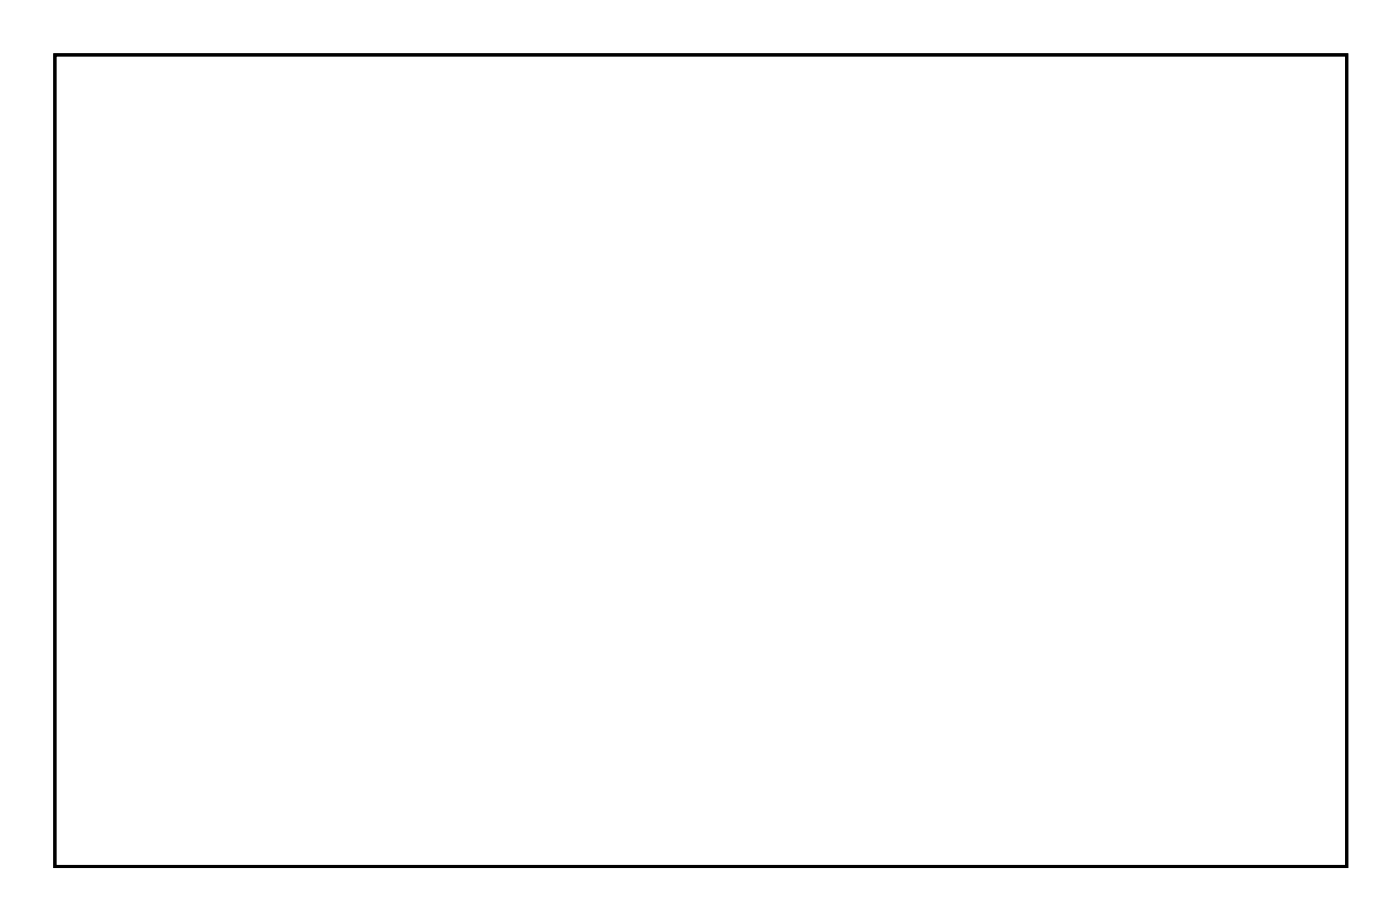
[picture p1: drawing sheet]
<svg xmlns="http://www.w3.org/2000/svg" width="93mm" height="61mm" viewBox="0 0 93 61" stroke-linecap="round" stroke-linejoin="round" font-family="sans-serif">
<path d="M3.6 3.6h85.6v53.8h-85.6z" fill="none" stroke="#000" stroke-width=".2"/>
<path d="M3.6 3.6h85.7v53.8h-85.7zM3.6 3.6v53.8h85.6v-53.8z" fill="#000"/>
<path d="M17.7 18h1.4v1.4h-1.4z" fill="#fff"/>
<path d="M17.7 18h1.4v1.4h-1.4z" fill="none" stroke="#fff" stroke-width=".76" stroke-linecap="butt"/>
<circle cx="18.4" cy="18.7" r=".7" fill="#fff"/>
<circle cx="18.4" cy="18.7" r=".7" fill="none" stroke="#fff" stroke-width=".76" stroke-linecap="butt"/>
<circle cx="18.4" cy="11.1" r=".7" fill="#fff"/>
<circle cx="18.4" cy="11.1" r=".7" fill="none" stroke="#fff" stroke-width=".76" stroke-linecap="butt"/>
<circle cx="21" cy="18.7" r=".7" fill="#fff"/>
<circle cx="21" cy="18.7" r=".7" fill="none" stroke="#fff" stroke-width=".76" stroke-linecap="butt"/>
<circle cx="21" cy="11.1" r=".7" fill="#fff"/>
<circle cx="21" cy="11.1" r=".7" fill="none" stroke="#fff" stroke-width=".76" stroke-linecap="butt"/>
<circle cx="23.5" cy="18.7" r=".7" fill="#fff"/>
<circle cx="23.5" cy="18.7" r=".7" fill="none" stroke="#fff" stroke-width=".76" stroke-linecap="butt"/>
<circle cx="23.5" cy="11.1" r=".7" fill="#fff"/>
<circle cx="23.5" cy="11.1" r=".7" fill="none" stroke="#fff" stroke-width=".76" stroke-linecap="butt"/>
<circle cx="26.1" cy="18.7" r=".7" fill="#fff"/>
<circle cx="26.1" cy="18.7" r=".7" fill="none" stroke="#fff" stroke-width=".76" stroke-linecap="butt"/>
<circle cx="26.1" cy="11.1" r=".7" fill="#fff"/>
<circle cx="26.1" cy="11.1" r=".7" fill="none" stroke="#fff" stroke-width=".76" stroke-linecap="butt"/>
<circle cx="28.6" cy="18.7" r=".7" fill="#fff"/>
<circle cx="28.6" cy="18.7" r=".7" fill="none" stroke="#fff" stroke-width=".76" stroke-linecap="butt"/>
<circle cx="28.6" cy="11.1" r=".7" fill="#fff"/>
<circle cx="28.6" cy="11.1" r=".7" fill="none" stroke="#fff" stroke-width=".76" stroke-linecap="butt"/>
<circle cx="31.1" cy="18.7" r=".7" fill="#fff"/>
<circle cx="31.1" cy="18.7" r=".7" fill="none" stroke="#fff" stroke-width=".76" stroke-linecap="butt"/>
<circle cx="31.1" cy="11.1" r=".7" fill="#fff"/>
<circle cx="31.1" cy="11.1" r=".7" fill="none" stroke="#fff" stroke-width=".76" stroke-linecap="butt"/>
<circle cx="33.7" cy="18.7" r=".7" fill="#fff"/>
<circle cx="33.7" cy="18.7" r=".7" fill="none" stroke="#fff" stroke-width=".76" stroke-linecap="butt"/>
<circle cx="33.7" cy="11.1" r=".7" fill="#fff"/>
<circle cx="33.7" cy="11.1" r=".7" fill="none" stroke="#fff" stroke-width=".76" stroke-linecap="butt"/>
<circle cx="36.2" cy="18.7" r=".7" fill="#fff"/>
<circle cx="36.2" cy="18.7" r=".7" fill="none" stroke="#fff" stroke-width=".76" stroke-linecap="butt"/>
<circle cx="36.2" cy="11.1" r=".7" fill="#fff"/>
<circle cx="36.2" cy="11.1" r=".7" fill="none" stroke="#fff" stroke-width=".76" stroke-linecap="butt"/>
<path d="M40.5 23h1.6v1.6h-1.6z" fill="#fff"/>
<path d="M40.5 23h1.6v1.6h-1.6z" fill="none" stroke="#fff" stroke-width=".76" stroke-linecap="butt"/>
<circle cx="41.3" cy="23.8" r=".76" fill="#fff"/>
<circle cx="41.3" cy="23.8" r=".76" fill="none" stroke="#fff" stroke-width=".76" stroke-linecap="butt"/>
<circle cx="37.8" cy="23.8" r=".76" fill="#fff"/>
<circle cx="37.8" cy="23.8" r=".76" fill="none" stroke="#fff" stroke-width=".76" stroke-linecap="butt"/>
<path d="M22.8 23h1.5v1.6h-1.5z" fill="#fff"/>
<path d="M22.8 23h1.5v1.6h-1.5z" fill="none" stroke="#fff" stroke-width=".76" stroke-linecap="butt"/>
<circle cx="23.5" cy="23.8" r=".76" fill="#fff"/>
<circle cx="23.5" cy="23.8" r=".76" fill="none" stroke="#fff" stroke-width=".76" stroke-linecap="butt"/>
<circle cx="27" cy="23.8" r=".76" fill="#fff"/>
<circle cx="27" cy="23.8" r=".76" fill="none" stroke="#fff" stroke-width=".76" stroke-linecap="butt"/>
<path d="M61 33.3h1.2v1.3h-1.2z" fill="#fff"/>
<path d="M61 33.3h1.2v1.3h-1.2z" fill="none" stroke="#fff" stroke-width=".58"/>
<circle cx="69.2" cy="34" r=".62" fill="#fff"/>
<circle cx="69.2" cy="34" r=".62" fill="none" stroke="#fff" stroke-width=".58"/>
<circle cx="66.7" cy="34" r=".62" fill="#fff"/>
<circle cx="66.7" cy="34" r=".62" fill="none" stroke="#fff" stroke-width=".58"/>
<circle cx="64.2" cy="34" r=".62" fill="#fff"/>
<circle cx="64.2" cy="34" r=".62" fill="none" stroke="#fff" stroke-width=".58"/>
<circle cx="61.6" cy="34" r=".62" fill="#fff"/>
<circle cx="61.6" cy="34" r=".62" fill="none" stroke="#fff" stroke-width=".58"/>
<path d="M83.9 48.6h1.2v1.2h-1.2z" fill="#fff"/>
<path d="M83.9 48.6h1.2v1.2h-1.2z" fill="none" stroke="#fff" stroke-width=".58"/>
<circle cx="84.5" cy="49.2" r=".62" fill="#fff"/>
<circle cx="84.5" cy="49.2" r=".62" fill="none" stroke="#fff" stroke-width=".58"/>
<circle cx="81.9" cy="49.2" r=".62" fill="#fff"/>
<circle cx="81.9" cy="49.2" r=".62" fill="none" stroke="#fff" stroke-width=".58"/>
<circle cx="79.4" cy="49.2" r=".62" fill="#fff"/>
<circle cx="79.4" cy="49.2" r=".62" fill="none" stroke="#fff" stroke-width=".58"/>
<path d="M50.8 48.6h1.3v1.2h-1.3z" fill="#fff"/>
<path d="M50.8 48.6h1.3v1.2h-1.3z" fill="none" stroke="#fff" stroke-width=".58"/>
<circle cx="54" cy="49.2" r=".62" fill="#fff"/>
<circle cx="54" cy="49.2" r=".62" fill="none" stroke="#fff" stroke-width=".58"/>
<circle cx="51.5" cy="49.2" r=".62" fill="#fff"/>
<circle cx="51.5" cy="49.2" r=".62" fill="none" stroke="#fff" stroke-width=".58"/>
<circle cx="84.5" cy="34" r=".62" fill="#fff"/>
<circle cx="84.5" cy="34" r=".62" fill="none" stroke="#fff" stroke-width=".58"/>
<path d="M83.9 33.3h1.2v1.3h-1.2z" fill="#fff"/>
<path d="M83.9 33.3h1.2v1.3h-1.2z" fill="none" stroke="#fff" stroke-width=".58"/>
<circle cx="81.9" cy="34" r=".62" fill="#fff"/>
<circle cx="81.9" cy="34" r=".62" fill="none" stroke="#fff" stroke-width=".58"/>
<circle cx="79.4" cy="34" r=".62" fill="#fff"/>
<circle cx="79.4" cy="34" r=".62" fill="none" stroke="#fff" stroke-width=".58"/>
<circle cx="76.9" cy="34" r=".62" fill="#fff"/>
<circle cx="76.9" cy="34" r=".62" fill="none" stroke="#fff" stroke-width=".58"/>
<circle cx="74.3" cy="34" r=".62" fill="#fff"/>
<circle cx="74.3" cy="34" r=".62" fill="none" stroke="#fff" stroke-width=".58"/>
<path d="M50.7 53.5h1.5v1.5h-1.5z" fill="#fff"/>
<path d="M50.7 53.5h1.5v1.5h-1.5z" fill="none" stroke="#fff" stroke-width=".76" stroke-linecap="butt"/>
<circle cx="51.5" cy="54.3" r=".76" fill="#fff"/>
<circle cx="51.5" cy="54.3" r=".76" fill="none" stroke="#fff" stroke-width=".76" stroke-linecap="butt"/>
<circle cx="55" cy="54.3" r=".76" fill="#fff"/>
<circle cx="55" cy="54.3" r=".76" fill="none" stroke="#fff" stroke-width=".76" stroke-linecap="butt"/>
<path d="M10.1 18h1.5v1.5h-1.5z" fill="#fff"/>
<path d="M10.1 18h1.5v1.5h-1.5z" fill="none" stroke="#fff" stroke-width=".76" stroke-linecap="butt"/>
<circle cx="10.8" cy="18.7" r=".76" fill="#fff"/>
<circle cx="10.8" cy="18.7" r=".76" fill="none" stroke="#fff" stroke-width=".76" stroke-linecap="butt"/>
<circle cx="10.8" cy="22.2" r=".76" fill="#fff"/>
<circle cx="10.8" cy="22.2" r=".76" fill="none" stroke="#fff" stroke-width=".76" stroke-linecap="butt"/>
<circle cx="10.8" cy="25.7" r=".76" fill="#fff"/>
<circle cx="10.8" cy="25.7" r=".76" fill="none" stroke="#fff" stroke-width=".76" stroke-linecap="butt"/>
<circle cx="10.8" cy="29.2" r=".76" fill="#fff"/>
<circle cx="10.8" cy="29.2" r=".76" fill="none" stroke="#fff" stroke-width=".76" stroke-linecap="butt"/>
<path d="M10.1 38.3h1.5v1.5h-1.5z" fill="#fff"/>
<path d="M10.1 38.3h1.5v1.5h-1.5z" fill="none" stroke="#fff" stroke-width=".76" stroke-linecap="butt"/>
<circle cx="10.8" cy="39" r=".76" fill="#fff"/>
<circle cx="10.8" cy="39" r=".76" fill="none" stroke="#fff" stroke-width=".76" stroke-linecap="butt"/>
<circle cx="10.8" cy="42.5" r=".76" fill="#fff"/>
<circle cx="10.8" cy="42.5" r=".76" fill="none" stroke="#fff" stroke-width=".76" stroke-linecap="butt"/>
<circle cx="10.8" cy="46" r=".76" fill="#fff"/>
<circle cx="10.8" cy="46" r=".76" fill="none" stroke="#fff" stroke-width=".76" stroke-linecap="butt"/>
<circle cx="10.8" cy="49.5" r=".76" fill="#fff"/>
<circle cx="10.8" cy="49.5" r=".76" fill="none" stroke="#fff" stroke-width=".76" stroke-linecap="butt"/>
<path d="M81.2 7.8h1.5v1.5h-1.5z" fill="#fff"/>
<path d="M81.2 7.8h1.5v1.5h-1.5z" fill="none" stroke="#fff" stroke-width=".76" stroke-linecap="butt"/>
<circle cx="81.9" cy="8.6" r=".76" fill="#fff"/>
<circle cx="81.9" cy="8.6" r=".76" fill="none" stroke="#fff" stroke-width=".76" stroke-linecap="butt"/>
<circle cx="81.9" cy="12.1" r=".76" fill="#fff"/>
<circle cx="81.9" cy="12.1" r=".76" fill="none" stroke="#fff" stroke-width=".76" stroke-linecap="butt"/>
<circle cx="81.9" cy="15.6" r=".76" fill="#fff"/>
<circle cx="81.9" cy="15.6" r=".76" fill="none" stroke="#fff" stroke-width=".76" stroke-linecap="butt"/>
<circle cx="81.9" cy="19.1" r=".76" fill="#fff"/>
<circle cx="81.9" cy="19.1" r=".76" fill="none" stroke="#fff" stroke-width=".76" stroke-linecap="butt"/>
<path d="M42.3 50.2h1.5v1.5h-1.5z" fill="#fff"/>
<path d="M42.3 50.2h1.5v1.5h-1.5z" fill="none" stroke="#fff" stroke-width=".76" stroke-linecap="butt"/>
<circle cx="43.1" cy="51" r=".76" fill="#fff"/>
<circle cx="43.1" cy="51" r=".76" fill="none" stroke="#fff" stroke-width=".76" stroke-linecap="butt"/>
<circle cx="39.6" cy="51" r=".76" fill="#fff"/>
<circle cx="39.6" cy="51" r=".76" fill="none" stroke="#fff" stroke-width=".76" stroke-linecap="butt"/>
<circle cx="36.1" cy="51" r=".76" fill="#fff"/>
<circle cx="36.1" cy="51" r=".76" fill="none" stroke="#fff" stroke-width=".76" stroke-linecap="butt"/>
<circle cx="41.3" cy="44.1" r=".7" fill="#fff"/>
<circle cx="41.3" cy="44.1" r=".7" fill="none" stroke="#fff" stroke-width=".76" stroke-linecap="butt"/>
<circle cx="41.3" cy="34" r=".7" fill="#fff"/>
<circle cx="41.3" cy="34" r=".7" fill="none" stroke="#fff" stroke-width=".76" stroke-linecap="butt"/>
<circle cx="36.2" cy="44.1" r=".7" fill="#fff"/>
<circle cx="36.2" cy="44.1" r=".7" fill="none" stroke="#fff" stroke-width=".76" stroke-linecap="butt"/>
<circle cx="36.2" cy="34" r=".7" fill="#fff"/>
<circle cx="36.2" cy="34" r=".7" fill="none" stroke="#fff" stroke-width=".76" stroke-linecap="butt"/>
<circle cx="66.7" cy="13.6" r=".7" fill="#fff"/>
<circle cx="66.7" cy="13.6" r=".7" fill="none" stroke="#fff" stroke-width=".76" stroke-linecap="butt"/>
<circle cx="66.7" cy="23.8" r=".7" fill="#fff"/>
<circle cx="66.7" cy="23.8" r=".7" fill="none" stroke="#fff" stroke-width=".76" stroke-linecap="butt"/>
<circle cx="71.8" cy="16.2" r=".7" fill="#fff"/>
<circle cx="71.8" cy="16.2" r=".7" fill="none" stroke="#fff" stroke-width=".76" stroke-linecap="butt"/>
<circle cx="71.8" cy="26.3" r=".7" fill="#fff"/>
<circle cx="71.8" cy="26.3" r=".7" fill="none" stroke="#fff" stroke-width=".76" stroke-linecap="butt"/>
<circle cx="76.9" cy="18.7" r=".7" fill="#fff"/>
<circle cx="76.9" cy="18.7" r=".7" fill="none" stroke="#fff" stroke-width=".76" stroke-linecap="butt"/>
<circle cx="76.9" cy="28.9" r=".7" fill="#fff"/>
<circle cx="76.9" cy="28.9" r=".7" fill="none" stroke="#fff" stroke-width=".76" stroke-linecap="butt"/>
</svg>
